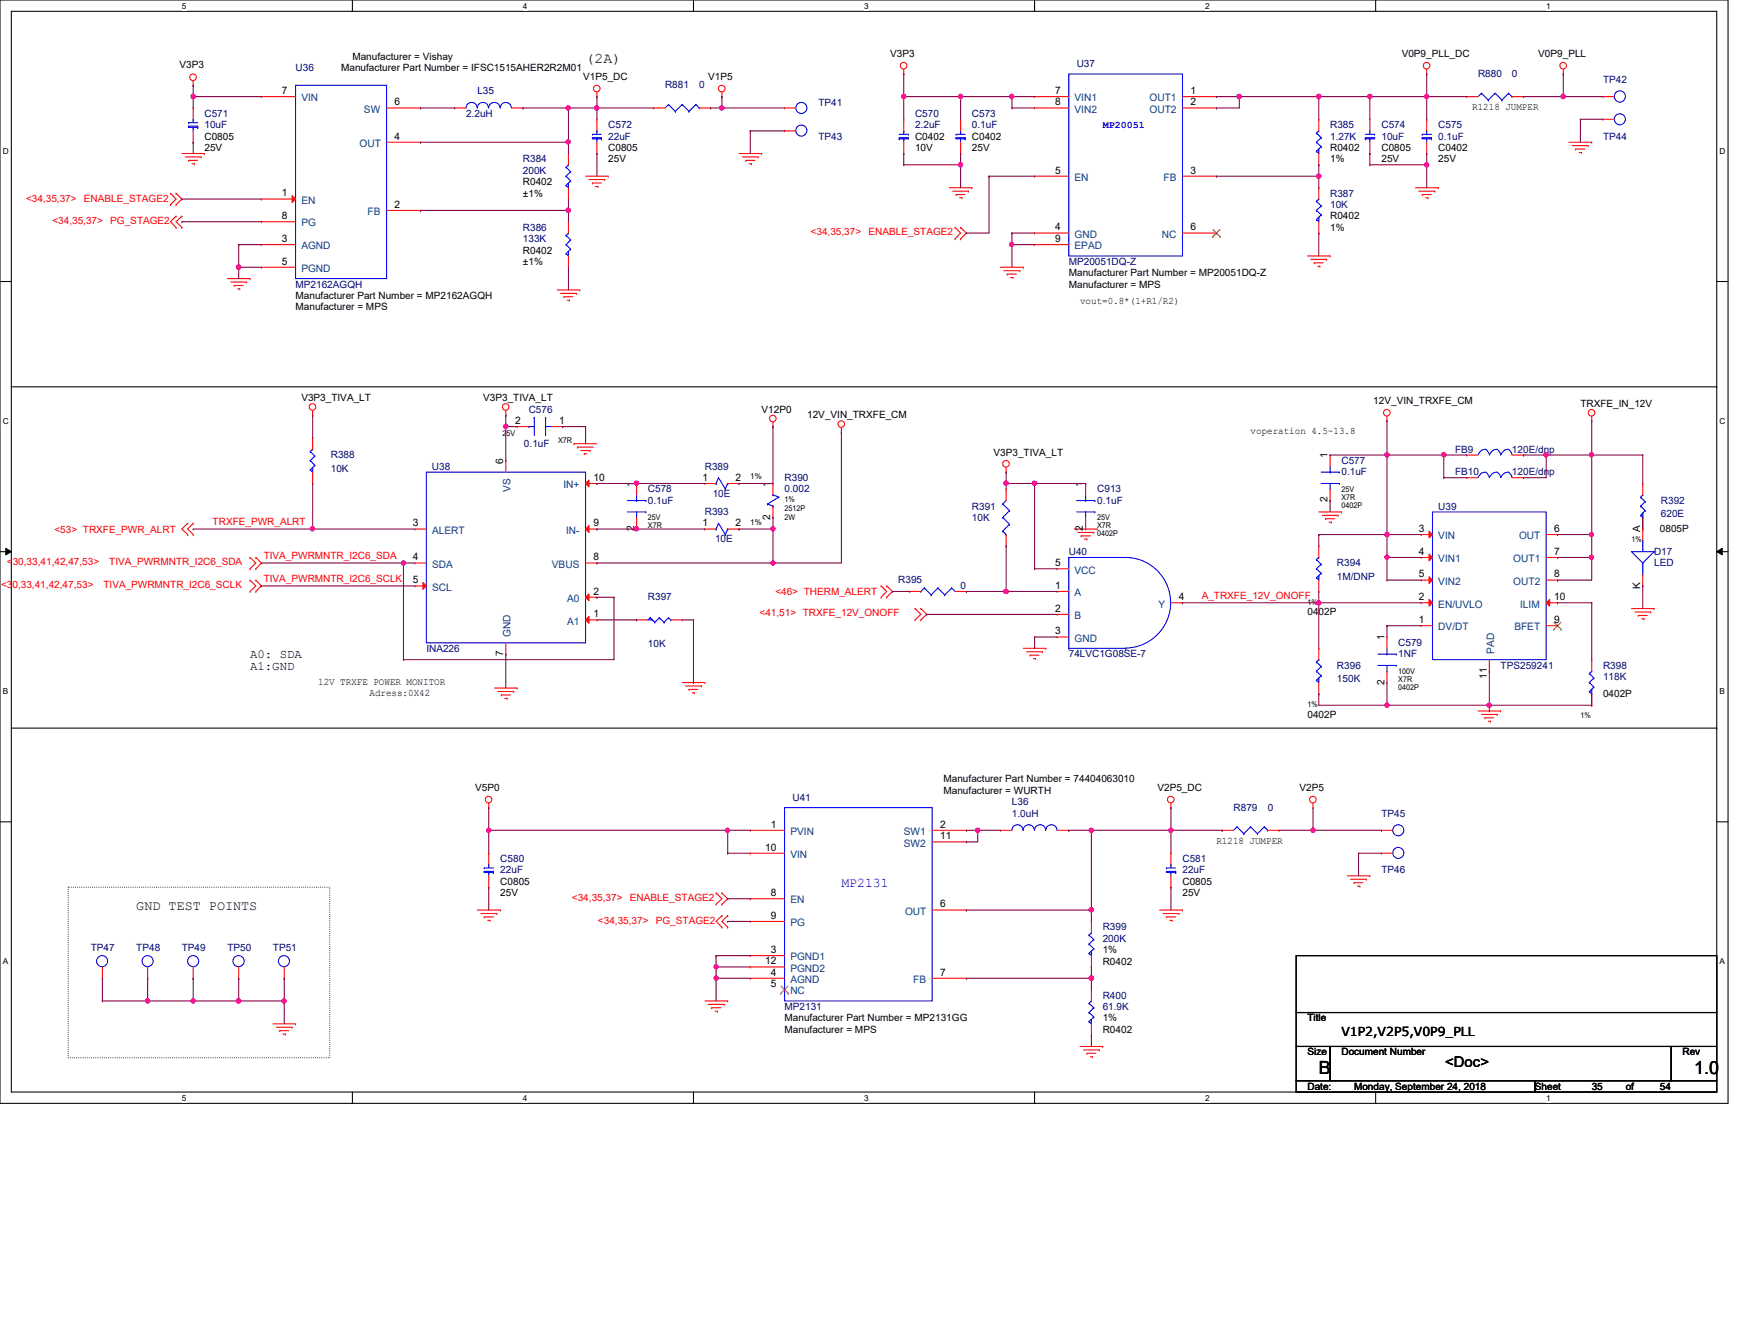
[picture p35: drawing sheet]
<svg xmlns="http://www.w3.org/2000/svg" width="279mm" height="216mm" viewBox="0 0 279 216" stroke-linecap="round" stroke-linejoin="round" font-family="sans-serif">
<defs><g id="words">
<g font-size="2.9">
<text x="212.1" y="172.7">B</text>
<text x="272.5" y="172.7">1.0</text>
</g>
<g font-size="2.4">
<text x="94.2" y="10.1">(2A)</text>
<text x="232.5" y="171.5">&lt;Doc&gt;</text>
</g>
<text font-size="2.2" fill="#00f" x="135.3" y="142.6">MP2131</text>
<text font-size="2.2" x="21.9" y="146.3">GND TEST POINTS</text>
<g font-size="2">
<text x="40.2" y="105.8">A0: SDA</text>
<text x="40.2" y="107.8">A1:GND</text>
<text x="215.8" y="166.6">V1P2,V2P5,V0P9_PLL</text>
</g>
<g font-size="1.7">
<text x="45.3" y="15.1">7</text>
<text x="63.5" y="16.9">6</text>
<text x="169.7" y="15.1">7</text>
<text x="169.7" y="16.9">8</text>
<text x="191.5" y="15.1">1</text>
<text x="191.5" y="16.9">2</text>
<text x="63.5" y="22.4">4</text>
<text x="169.7" y="27.9">5</text>
<text x="191.5" y="27.9">3</text>
<text x="45.3" y="31.6">1</text>
<text x="45.3" y="35.2">8</text>
<text x="63.5" y="33.4">2</text>
<text x="45.3" y="38.9">3</text>
<text x="169.7" y="37">4</text>
<text x="169.7" y="38.9">9</text>
<text x="191.5" y="37">6</text>
<text x="45.3" y="42.5">5</text>
<text x="82.8" y="68.2">2</text>
<text x="90" y="68.2">1</text>
<text x="80.9" y="74.6" transform="rotate(-90 80.9 74.6)">6</text>
<text x="95.5" y="77.3">10</text>
<text x="113" y="77.3">1</text>
<text x="118.3" y="77.3">2</text>
<text x="213.5" y="73.7" transform="rotate(-90 213.5 73.7)">1</text>
<text x="102" y="78.3" transform="rotate(-90 102 78.3)">1</text>
<text x="123.9" y="83.5" transform="rotate(-90 123.9 83.5)">2</text>
<text x="123.9" y="78.3" transform="rotate(-90 123.9 78.3)">1</text>
<text x="174.2" y="78.3" transform="rotate(-90 174.2 78.3)">1</text>
<text x="213.5" y="80.8" transform="rotate(-90 213.5 80.8)">2</text>
<text x="66.4" y="84.6">3</text>
<text x="95.5" y="84.6">9</text>
<text x="102" y="85.3" transform="rotate(-90 102 85.3)">2</text>
<text x="113" y="84.6">1</text>
<text x="118.3" y="84.6">2</text>
<text x="174.2" y="85.3" transform="rotate(-90 174.2 85.3)">2</text>
<text x="228.2" y="85.5">3</text>
<text x="228.2" y="89.2">4</text>
<text x="250" y="85.5">6</text>
<text x="250" y="89.2">7</text>
<text x="263.8" y="85.6" transform="rotate(-90 263.8 85.6)">A</text>
<text x="66.4" y="90.1">4</text>
<text x="66.4" y="93.8">5</text>
<text x="95.5" y="95.6">2</text>
<text x="95.5" y="90.1">8</text>
<text x="169.7" y="94.7">1</text>
<text x="169.7" y="91">5</text>
<text x="228.2" y="92.8">5</text>
<text x="250" y="92.8">8</text>
<text x="263.8" y="94.7" transform="rotate(-90 263.8 94.7)">K</text>
<text x="95.5" y="99.2">1</text>
<text x="169.7" y="98.3">2</text>
<text x="169.7" y="102">3</text>
<text x="189.6" y="96.5">4</text>
<text x="228.2" y="100.2">1</text>
<text x="228.2" y="96.5">2</text>
<text x="250" y="100.2">9</text>
<text x="250" y="96.5">10</text>
<text x="80.9" y="105.5" transform="rotate(-90 80.9 105.5)">7</text>
<text x="222.7" y="103" transform="rotate(-90 222.7 103)">1</text>
<text x="222.7" y="110.1" transform="rotate(-90 222.7 110.1)">2</text>
<text x="239.1" y="109.1" transform="rotate(-90 239.1 109.1)">11</text>
<text x="123.1" y="136.7">10</text>
<text x="124" y="133.1">1</text>
<text x="151.2" y="133.1">2</text>
<text x="151.2" y="134.9">11</text>
<text x="124" y="144.1">8</text>
<text x="124" y="147.7">9</text>
<text x="151.2" y="145.9">6</text>
<text x="123.1" y="155">12</text>
<text x="124" y="153.2">3</text>
<text x="124" y="156.8">4</text>
<text x="124" y="158.7">5</text>
<text x="151.2" y="156.8">7</text>
</g>
<g font-size="1.7" fill="#004080">
<text x="48.5" y="16.3">VIN</text>
<text x="172.8" y="16.3">VIN1</text>
<text x="184.9" y="16.3">OUT1</text>
<text x="57.8" y="23.6">OUT</text>
<text x="58.5" y="18.1">SW</text>
<text x="172.8" y="18.1">VIN2</text>
<text x="184.9" y="18.1">OUT2</text>
<text x="172.8" y="29.1">EN</text>
<text x="187.2" y="29.1">FB</text>
<text x="48.5" y="32.8">EN</text>
<text x="59.1" y="34.6">FB</text>
<text x="48.5" y="36.4">PG</text>
<text x="48.5" y="40.1">AGND</text>
<text x="172.8" y="38.2">GND</text>
<text x="172.8" y="40.1">EPAD</text>
<text x="186.9" y="38.2">NC</text>
<text x="48.5" y="43.7">PGND</text>
<text x="82.1" y="79" transform="rotate(-90 82.1 79)">VS</text>
<text x="90.6" y="78.5">IN+</text>
<text x="69.5" y="85.8">ALERT</text>
<text x="91.1" y="85.8">IN-</text>
<text x="231.4" y="86.7">VIN</text>
<text x="244.3" y="86.7">OUT</text>
<text x="69.5" y="91.3">SDA</text>
<text x="69.5" y="95">SCL</text>
<text x="88.8" y="91.3">VBUS</text>
<text x="172.8" y="95.8">A</text>
<text x="172.8" y="92.2">VCC</text>
<text x="231.4" y="90.4">VIN1</text>
<text x="231.4" y="94">VIN2</text>
<text x="243.4" y="90.4">OUT1</text>
<text x="243.4" y="94">OUT2</text>
<text x="91.2" y="100.4">A1</text>
<text x="91.2" y="96.8">A0</text>
<text x="172.8" y="99.5">B</text>
<text x="186.4" y="97.7">Y</text>
<text x="231.4" y="101.3">DV/DT</text>
<text x="231.4" y="97.7">EN/UVLO</text>
<text x="243.6" y="101.3">BFET</text>
<text x="244.5" y="97.7">ILIM</text>
<text x="82.1" y="102.4" transform="rotate(-90 82.1 102.4)">GND</text>
<text x="172.8" y="103.2">GND</text>
<text x="240.3" y="105.1" transform="rotate(-90 240.3 105.1)">PAD</text>
<text x="127.1" y="134.2">PVIN</text>
<text x="127.1" y="137.9">VIN</text>
<text x="145.4" y="134.2">SW1</text>
<text x="145.4" y="136.1">SW2</text>
<text x="127.1" y="145.2">EN</text>
<text x="127.1" y="148.9">PG</text>
<text x="145.6" y="147.1">OUT</text>
<text x="127.1" y="154.4">PGND1</text>
<text x="127.1" y="158">AGND</text>
<text x="127.1" y="159.9">NC</text>
<text x="127.1" y="156.2">PGND2</text>
<text x="146.9" y="158">FB</text>
</g>
<g font-size="1.6">
<text x="28.9" y="10.9">V3P3</text>
<text x="54.9" y="11.5">Manufacturer Part Number = IFSC1515AHER2R2M01</text>
<text x="56.7" y="9.7">Manufacturer = Vishay</text>
<text x="143.2" y="9.1">V3P3</text>
<text x="225.5" y="9.1">V0P9_PLL_DC</text>
<text x="247.4" y="9.1">V0P9_PLL</text>
<text x="93.8" y="12.8">V1P5_DC</text>
<text x="113.9" y="12.8">V1P5</text>
<text x="236.8" y="17.7">R1218 JUMPER</text>
<text x="32.9" y="22.5">C0805</text>
<text x="147.2" y="22.5">C0402</text>
<text x="156.3" y="22.5">C0402</text>
<text x="32.9" y="24.3">25V</text>
<text x="84.1" y="29.8">R0402</text>
<text x="97.8" y="24.3">C0805</text>
<text x="97.8" y="26.1">25V</text>
<text x="147.2" y="24.3">10V</text>
<text x="156.3" y="24.3">25V</text>
<text x="214" y="26.1">1%</text>
<text x="214" y="24.3">R0402</text>
<text x="222.2" y="26.1">25V</text>
<text x="222.2" y="24.3">C0805</text>
<text x="231.4" y="24.3">C0402</text>
<text x="231.4" y="26.1">25V</text>
<text x="84.1" y="31.6">±1%</text>
<text x="214" y="35.3">R0402</text>
<text x="84.1" y="40.8">R0402</text>
<text x="214" y="37.1">1%</text>
<text x="84.1" y="42.6">±1%</text>
<text x="171.9" y="46.2">Manufacturer = MPS</text>
<text x="171.9" y="44.4">Manufacturer Part Number = MP20051DQ-Z</text>
<text x="47.5" y="49.9">Manufacturer = MPS</text>
<text x="47.5" y="48">Manufacturer Part Number = MP2162AGQH</text>
<text x="173.7" y="48.8">vout=0.8*(1+R1/R2)</text>
<text x="48.5" y="64.5">V3P3_TIVA_LT</text>
<text x="77.7" y="64.5">V3P3_TIVA_LT</text>
<text x="220.9" y="64.9">12V_VIN_TRXFE_CM</text>
<text x="254.2" y="65.4">TRXFE_IN_12V</text>
<text x="122.5" y="66.3">V12P0</text>
<text x="129.8" y="67.3">12V_VIN_TRXFE_CM</text>
<text x="201.2" y="69.8">voperation 4.5~13.8</text>
<text x="159.8" y="73.3">V3P3_TIVA_LT</text>
<text x="267" y="85.6">0805P</text>
<text x="210.3" y="98.9">0402P</text>
<text x="51.2" y="110.1">12V TRXFE POWER MONITOR</text>
<text x="59.4" y="111.9">Adress:0X42</text>
<text x="257.9" y="112.1">0402P</text>
<text x="210.3" y="115.4">0402P</text>
<text x="151.8" y="125.8">Manufacturer Part Number = 74404063010</text>
<text x="76.5" y="127.1">V5P0</text>
<text x="151.8" y="127.6">Manufacturer = WURTH</text>
<text x="186.2" y="127.1">V2P5_DC</text>
<text x="209" y="127.1">V2P5</text>
<text x="195.7" y="135.7">R1218 JUMPER</text>
<text x="80.5" y="142.2">C0805</text>
<text x="190.2" y="142.2">C0805</text>
<text x="80.5" y="144.1">25V</text>
<text x="190.2" y="144.1">25V</text>
<text x="177.4" y="153.2">1%</text>
<text x="177.4" y="155.1">R0402</text>
<text x="126.2" y="166">Manufacturer = MPS</text>
<text x="126.2" y="164.2">Manufacturer Part Number = MP2131GG</text>
<text x="177.4" y="164.2">1%</text>
<text x="177.4" y="166">R0402</text>
<text x="210.3" y="164.2">Title</text>
<text x="210.3" y="169.7">Size</text>
<text x="215.8" y="169.7">Document Number</text>
<text x="270.6" y="169.7">Rev</text>
<text x="210.3" y="175.2">Date:</text>
<text x="217.8" y="175.2">Monday, September 24, 2018</text>
<text x="246.9" y="175.2">Sheet</text>
<text x="256" y="175.2">35</text>
<text x="261.5" y="175.2">of</text>
<text x="267" y="175.2">54</text>
</g>
<g font-size="1.6" fill="#000080">
<text x="47.5" y="11.5">U36</text>
<text x="173.2" y="10.8">U37</text>
<text x="76.8" y="15.2">L35</text>
<text x="107" y="14.2">R881</text>
<text x="112.5" y="14.2">0</text>
<text x="131.7" y="17">TP41</text>
<text x="237.7" y="12.4">R880</text>
<text x="243.2" y="12.4">0</text>
<text x="257.9" y="13.3">TP42</text>
<text x="32.9" y="18.8">C571</text>
<text x="32.9" y="20.6">10uF</text>
<text x="75" y="18.8">2.2uH</text>
<text x="97.8" y="20.6">C572</text>
<text x="97.8" y="22.5">22uF</text>
<text x="131.7" y="22.5">TP43</text>
<text x="147.2" y="18.8">C570</text>
<text x="147.2" y="20.6">2.2uF</text>
<text x="156.3" y="18.8">C573</text>
<text x="156.3" y="20.6">0.1uF</text>
<text x="214" y="20.6">R385</text>
<text x="214" y="22.5">1.27K</text>
<text x="222.2" y="20.6">C574</text>
<text x="222.2" y="22.5">10uF</text>
<text x="231.4" y="20.6">C575</text>
<text x="231.4" y="22.5">0.1uF</text>
<text x="257.9" y="22.5">TP44</text>
<text x="84.1" y="26.1">R384</text>
<text x="84.1" y="27.9">200K</text>
<text x="214" y="31.6">R387</text>
<text x="214" y="33.4">10K</text>
<text x="84.1" y="37.1">R386</text>
<text x="84.1" y="38.9">133K</text>
<text x="47.5" y="46.2">MP2162AGQH</text>
<text x="171.9" y="42.6">MP20051DQ-Z</text>
<text x="84.3" y="71.8">0.1uF</text>
<text x="85" y="66.3">C576</text>
<text x="53.2" y="73.7">R388</text>
<text x="53.2" y="75.9">10K</text>
<text x="69.5" y="75.5">U38</text>
<text x="113.4" y="75.5">R389</text>
<text x="126.2" y="77.3">R390</text>
<text x="215.8" y="76.4">0.1uF</text>
<text x="215.8" y="74.6">C577</text>
<text x="234.1" y="76.4">FB10</text>
<text x="234.1" y="72.8">FB9</text>
<text x="243.2" y="76.4">120E/dnp</text>
<text x="243.2" y="72.8">120E/dnp</text>
<text x="104.2" y="81">0.1uF</text>
<text x="104.2" y="79.2">C578</text>
<text x="113.4" y="82.8">R393</text>
<text x="114.6" y="79.9">10E</text>
<text x="126.2" y="79.2">0.002</text>
<text x="156.3" y="81.9">R391</text>
<text x="156.3" y="83.7">10K</text>
<text x="176.5" y="81">0.1uF</text>
<text x="176.5" y="79.2">C913</text>
<text x="231.4" y="81.9">U39</text>
<text x="267.2" y="81">R392</text>
<text x="267.2" y="83.2">620E</text>
<text x="115" y="87.2">10E</text>
<text x="171.9" y="89.2">U40</text>
<text x="266.1" y="89.2">D17</text>
<text x="144.5" y="93.8">R395</text>
<text x="154.5" y="94.7">0</text>
<text x="215.1" y="91.1">R394</text>
<text x="215.1" y="93.2">1M/DNP</text>
<text x="266.1" y="91.1">LED</text>
<text x="104.2" y="96.5">R397</text>
<text x="68.6" y="104.8">INA226</text>
<text x="104.2" y="104">10K</text>
<text x="171.9" y="105.7">74LVC1G08SE-7</text>
<text x="215.1" y="107.5">R396</text>
<text x="224.9" y="105.7">1NF</text>
<text x="224.9" y="103.8">C579</text>
<text x="241.4" y="107.5">TPS259241</text>
<text x="257.9" y="107.5">R398</text>
<text x="215.1" y="109.7">150K</text>
<text x="257.9" y="109.3">118K</text>
<text x="127.5" y="128.7">U41</text>
<text x="162.8" y="129.5">L36</text>
<text x="162.8" y="131.3">1.0uH</text>
<text x="198.4" y="130.3">R879</text>
<text x="203.9" y="130.3">0</text>
<text x="222.2" y="131.3">TP45</text>
<text x="80.5" y="138.6">C580</text>
<text x="80.5" y="140.4">22uF</text>
<text x="190.2" y="138.6">C581</text>
<text x="190.2" y="140.4">22uF</text>
<text x="222.2" y="140.4">TP46</text>
<text x="177.4" y="149.6">R399</text>
<text x="14.6" y="152.9">TP47</text>
<text x="21.9" y="152.9">TP48</text>
<text x="29.3" y="152.9">TP49</text>
<text x="36.6" y="152.9">TP50</text>
<text x="43.9" y="152.9">TP51</text>
<text x="177.4" y="151.4">200K</text>
<text x="177.4" y="160.5">R400</text>
<text x="126.2" y="162.3">MP2131</text>
<text x="177.4" y="162.3">61.9K</text>
</g>
<text font-size="1.6" fill="#00f" x="177.4" y="20.5">MP20051</text>
<g font-size="1.6" fill="#f00">
<text x="4.2" y="32.5">&lt;34,35,37&gt;</text>
<text x="8.4" y="36">&lt;34,35,37&gt;</text>
<text x="13.5" y="32.5">ENABLE_STAGE2</text>
<text x="17.7" y="36">PG_STAGE2</text>
<text x="130.4" y="37.8">&lt;34,35,37&gt;</text>
<text x="139.7" y="37.8">ENABLE_STAGE2</text>
<text x="8.8" y="85.7">&lt;53&gt; TRXFE_PWR_ALRT</text>
<text x="34.2" y="84.5">TRXFE_PWR_ALRT</text>
<text x="42.4" y="89.9">TIVA_PWRMNTR_I2C6_SDA</text>
<text x=".2" y="94.5">&lt;30,33,41,42,47,53&gt;</text>
<text x="1.1" y="90.8">&lt;30,33,41,42,47,53&gt;</text>
<text x="16.6" y="94.5">TIVA_PWRMNTR_I2C6_SCLK</text>
<text x="17.6" y="90.8">TIVA_PWRMNTR_I2C6_SDA</text>
<text x="42.4" y="93.6">TIVA_PWRMNTR_I2C6_SCLK</text>
<text x="124.7" y="95.6">&lt;46&gt; THERM_ALERT</text>
<text x="122.2" y="99.1">&lt;41,51&gt; TRXFE_12V_ONOFF</text>
<text x="193.3" y="96.3">A_TRXFE_12V_ONOFF</text>
<text x="92" y="144.8">&lt;34,35,37&gt;</text>
<text x="96.2" y="148.5">&lt;34,35,37&gt;</text>
<text x="101.3" y="144.8">ENABLE_STAGE2</text>
<text x="105.5" y="148.5">PG_STAGE2</text>
</g>
<g font-size="1.3">
<text x="29.3" y="1.4">5</text>
<text x="84.1" y="1.4">4</text>
<text x="139" y="1.4">3</text>
<text x="193.8" y="1.4">2</text>
<text x="248.7" y="1.4">1</text>
<text x=".5" y="24.7">D</text>
<text x="276.6" y="24.7">D</text>
<text x=".5" y="68.2">C</text>
<text x="80.8" y="70.1">25V</text>
<text x="89.8" y="71.2">X7R</text>
<text x="276.6" y="68.2">C</text>
<text x="120.7" y="77">1%</text>
<text x="104.2" y="83.7">25V</text>
<text x="126.2" y="80.7">1%</text>
<text x="126.2" y="82.2">2512P</text>
<text x="126.2" y="83.7">2W</text>
<text x="176.5" y="83.7">25V</text>
<text x="215.8" y="81.7">0402P</text>
<text x="215.8" y="80.3">X7R</text>
<text x="215.8" y="79.1">25V</text>
<text x="104.2" y="84.9">X7R</text>
<text x="120.7" y="84.3">1%</text>
<text x="176.5" y="86.2">0402P</text>
<text x="176.5" y="84.9">X7R</text>
<text x="262.4" y="87.1">1%</text>
<text x="210.3" y="97.2">1%</text>
<text x=".5" y="111.6">B</text>
<text x="210.3" y="113.7">1%</text>
<text x="224.9" y="110.9">0402P</text>
<text x="224.9" y="109.6">X7R</text>
<text x="224.9" y="108.3">100V</text>
<text x="276.6" y="111.6">B</text>
<text x="254.2" y="115.5">1%</text>
<text x=".5" y="155">A</text>
<text x="276.6" y="155">A</text>
<text x="29.3" y="177">5</text>
<text x="84.1" y="177">4</text>
<text x="139" y="177">3</text>
<text x="193.8" y="177">2</text>
<text x="248.7" y="177">1</text>
</g>
</g></defs>
<path d="M0 0h278v177.4h-278zM1.8 1.8h274.3v173.8h-274.3z" fill="none" stroke="#000" stroke-width=".17"/>
<g fill="#fff">
<path d="M29.3 .2h.7v1.5h-.7z"/>
<path d="M29.3 175.8h.7v1.4h-.7z"/>
</g>
<path d="M56.7 0v1.8M56.7 175.6v1.8" fill="none" stroke="#000" stroke-width=".17"/>
<g fill="#fff">
<path d="M84.1 .2h.7v1.5h-.7z"/>
<path d="M84.1 175.8h.7v1.4h-.7z"/>
</g>
<path d="M111.5 0v1.8M111.5 175.6v1.8" fill="none" stroke="#000" stroke-width=".17"/>
<g fill="#fff">
<path d="M139 .2h.7v1.5h-.7z"/>
<path d="M139 175.8h.7v1.4h-.7z"/>
</g>
<path d="M166.4 0v1.8M166.4 175.6v1.8" fill="none" stroke="#000" stroke-width=".17"/>
<g fill="#fff">
<path d="M193.8 .2h.8v1.5h-.8z"/>
<path d="M193.8 175.8h.8v1.4h-.8z"/>
</g>
<path d="M221.3 0v1.8M221.3 175.6v1.8" fill="none" stroke="#000" stroke-width=".17"/>
<g fill="#fff">
<path d="M248.7 .2h.7v1.5h-.7z"/>
<path d="M248.7 175.8h.7v1.4h-.7z"/>
<path d="M.5 23.5h.9v1.5h-.9z"/>
<path d="M276.6 23.5h.9v1.5h-.9z"/>
<path d="M.5 67h.9v1.5h-.9z"/>
<path d="M276.6 67h.9v1.5h-.9z"/>
</g>
<path d="M0 45.3h1.8M276.1 45.3h1.9" fill="none" stroke="#000" stroke-width=".17"/>
<g fill="#fff">
<path d="M.5 110.4h.8v1.5h-.8z"/>
<path d="M276.6 110.4h.9v1.5h-.9z"/>
</g>
<path d="M0 88.7h1.8M276.1 88.7h1.9" fill="none" stroke="#000" stroke-width=".17"/>
<path d="M.9 88.1l.9 .6-.9 .5zM276.1 88.7l.9-.6v1.1z" fill="#000"/>
<path d="M.9 88.1l.9 .6-.9 .5zM276.1 88.7l.9-.6v1.1z" fill="none" stroke="#000" stroke-width=".16"/>
<g fill="#fff">
<path d="M.5 153.8h.8v1.5h-.8z"/>
<path d="M276.6 153.8h.9v1.5h-.9z"/>
</g>
<g fill="none" stroke="#000" stroke-width=".17">
<path d="M1.8 62.2h274.3M276.1 62.2h.1M1.8 117.1h274.3M276.1 117.1h.1M0 132.1h1.8M276.1 132.1h1.9M208.5 153.6h67.6v9.2h-67.6zM208.5 162.8h67.6v5.4h-67.6zM208.5 168.2h5.5v5.5h-5.5zM208.5 173.7h38.4v1.9h-38.4zM214 168.2h54.8v5.5h-54.8zM246.9 173.7h29.2v1.9h-29.2z"/>
<path d="M268.8 168.2h7.3v5.5h-7.3z"/>
</g>
<path d="M11 142.6h42v27.5h-42z" fill="none" stroke="#000" stroke-width=".17" stroke-dasharray="0 .3"/>
<g fill="none" stroke="#f00" stroke-width=".17">
<path d="M31.1 13.7h.1M31.1 13v.7M42 15.5h.1M42 15.5h5.5M96 15.5h.1M96 14.8v.7M116.1 15.5h.1M116.1 14.8v.7M145.4 11.9h.1M145.4 11.1v.8M229.5 11.9h.1M229.5 11.1v.8"/>
<path d="M235.9 15.5h.1M235.9 15.5h1.8M243.2 15.5h1.9M245.1 15.5h.1M251.5 11.9h.1M251.5 11.1v.8M27.4 31.1h.1M27.4 32.9h.1M27.4 31.1l.9 .9-.9 .9M28.3 32.9h.1M28.3 31.1h.1M28.3 34.8h.1"/>
<path d="M28.3 36.6h.1M28.3 31.1l1 .9-1 .9M28.3 34.8l-.9 .8 .9 1M29.3 34.8h.1M29.3 36.6h.1M29.3 24.7h3.6M29.3 34.8l-1 .8 1 1M29.8 25.2h2.5M30.4 25.8h.1M30.4 25.8h1.4M30.9 26.3h.4M31.3 26.3h.1"/>
<path d="M32.3 25.2h.1M32.9 24.7h.1M91.4 32h.1M91.4 24.7h.1M91.4 24.7v1.8M91.4 30.2v1.8M94.2 28.3h3.6M94.7 28.9h2.6M95.3 29.4h.1M95.3 29.4h1.4M95.8 30h.4M96.2 30h.1"/>
<path d="M97.3 28.9h.1M97.8 28.3h.1M118.9 24.7h3.6M119.4 25.2h2.6M120 25.8h.1M120 25.8h1.4M120.5 26.3h.4M120.9 26.3h.1M122 25.2h.1M122.5 24.7h.1M152.7 30.2h3.6M153.2 30.7h2.6"/>
<path d="M153.6 36.6h.1M153.6 38.4h.1M153.6 36.6l.9 .9-.9 .9M153.8 31.3h.1M153.8 31.3h1.4M154.3 31.8h.4M154.5 38.4h.1M154.5 36.6h.1M154.5 36.6l.9 .9-.9 .9M154.7 31.8h.1M155.8 30.7h.1M156.3 30.2h.1"/>
<path d="M212.1 37.5h.1M212.1 30.2h.1M212.1 30.2v1.8M212.1 35.6v1.9M227.7 30.2h3.7M228.2 30.7h2.6M228.8 31.3h.1M228.8 31.3h1.5M229.3 31.8h.4M229.7 31.8h.1M230.8 30.7h.1M231.4 30.2h.1"/>
<path d="M252.3 22.9h3.7M252.9 23.4h2.6M253.4 24h.1M253.4 24h1.5M254 24.5h.4M254.4 24.5h.1M255.5 23.4h.1M256 22.9h.1M36.6 44.8h3.6M37.1 45.3h2.6M37.7 45.9h.1M37.7 45.9h1.4"/>
<path d="M38.2 46.4h.4M38.6 46.4h.1M39.7 45.3h.1M40.2 44.8h.1M89.6 46.6h3.7M90.2 47.2h2.5M90.7 47.7h.1M90.7 47.7h1.5M91.2 48.3h.4M91.6 48.3h.1M92.7 47.2h.1M93.3 46.6h.1"/>
<path d="M160.9 43h3.7M161.5 43.5h2.5M162 44.1h.1M162 44.1h1.5M162.6 44.6h.3M162.9 44.6h.1M164 43.5h.1M164.6 43h.1M210.3 41.1h3.7M210.9 41.7h2.5M211.4 42.2h.1M211.4 42.2h1.5"/>
<path d="M212 42.8h.3M212.3 42.8h.1M213.4 41.7h.1M214 41.1h.1M50.3 66.8h.1M50.3 66v.8M81.4 66.8h.1M81.4 66v.8M92.3 71.3h.1M92.3 71.3h3.7M92.9 71.9h.1M92.9 71.9h2.6"/>
<path d="M93.4 72.4h1.5M94 72.9h.1M94 72.9h.4M94.9 72.4h.1M124.3 68.6h.1M124.3 67.9v.7M135.3 69.5h.1M135.3 68.7v.8M161.8 75.9h.1M161.8 75.1v.8M223.1 67.6h.1M223.1 66.9v.7"/>
<path d="M256 67.6h.1M256 66.9v.7M264.2 77.7h.1M264.2 77.7v1.8M30.2 84.1h.1M30.2 85.9h.1M30.2 84.1l-.9 .9 .9 .9M31.1 84.1h.1M31.1 85.9h.1M31.1 84.1l-.9 .9 .9 .9M40.2 93.3h.1M40.2 95.1h.1"/>
<path d="M40.2 89.6h.1M40.2 91.4h.1M40.2 93.3l.9 .9-.9 .9M40.2 89.6l.9 .9-.9 .9M41.1 95.1h.1M41.1 93.3h.1M41.1 91.4h.1M41.1 89.6h.1M41.1 93.3l.9 .9-.9 .9M41.1 89.6l.9 .9-.9 .9M102.4 99.7h.1M102.4 99.7h1.8"/>
<path d="M107.9 99.7h1.8M109.7 99.7h.1M141.7 96h.1M141.7 94.2h.1M141.7 94.2l.9 .9-.9 .9M142.6 94.2h.1M142.6 96h.1M142.6 94.2l1 .9-1 .9M147.2 97.8h.1M147.2 99.7h.1M147.2 97.8l.9 1-.9 .9M148.1 99.7h.1"/>
<path d="M148.1 97.8h.1M148.1 97.8l1 1-1 .9M172.8 85h3.7M173.4 85.6h2.5M173.9 86.1h.1M173.9 86.1h1.5M174.5 86.7h.3M174.8 86.7h.1M175.9 85.6h.1M176.5 85h.1M212.1 82.3h3.7M212.7 82.8h2.5"/>
<path d="M213.2 83.4h.1M213.2 83.4h1.5M213.8 83.9h.4M214.2 83.9h.1M215.2 82.8h.1M215.8 82.3h.1M262.4 97.8h3.7M263 98.4h2.5M263.5 98.9h.1M263.5 98.9h1.5M264.1 99.5h.4M264.2 85h.1"/>
<path d="M264.2 83.2v1.8M264.5 99.5h.1M265.5 98.4h.1M266.1 97.8h.1M79.5 110.6h3.7M80.1 111.2h2.5M80.6 111.7h.1M80.6 111.7h1.5M81.2 112.3h.4M81.6 112.3h.1M82.6 111.2h.1M83.2 110.6h.1"/>
<path d="M109.7 109.7h3.7M110.3 110.3h2.5M110.8 110.8h.1M110.8 110.8h1.5M111.4 111.4h.3M111.7 111.4h.1M112.8 110.3h.1M113.4 109.7h.1M164.6 104.2h3.6M165.1 104.8h2.6M165.7 105.3h.1M165.7 105.3h1.4"/>
<path d="M166.2 105.9h.4M166.6 105.9h.1M167.7 104.8h.1M168.2 104.2h.1M212.1 111.5h.1M212.1 104.2h.1M212.1 104.2v1.8M212.1 109.7v1.8M237.7 114.3h3.7M238.3 114.9h2.5M238.8 115.4h.1M238.8 115.4h1.5"/>
<path d="M239.4 116h.3M239.7 116h.1M240.8 114.9h.1M241.4 114.3h.1M78.6 129.8h.1M78.6 129.1v.7M188.3 129.8h.1M188.3 129.1v.7M211.2 129.8h.1M211.2 129.1v.7M76.8 146.3h3.7M77.3 146.9h2.6"/>
<path d="M77.9 147.4h.1M77.9 147.4h1.5M78.4 148h.4M78.8 148h.1M79.9 146.9h.1M80.5 146.3h.1M115.2 143.6h.1M115.2 145.4h.1M115.2 143.6l.9 .9-.9 .9M116.1 145.4h.1M116.1 143.6h.1M116.1 147.2h.1"/>
<path d="M116.1 149.1h.1M116.1 143.6l1 .9-1 .9M116.1 147.2l-.9 .9 .9 1M117.1 147.2h.1M117.1 149.1h.1M117.1 147.2l-1 .9 1 1M175.6 159.1h.1M175.6 159.1v1.8M186.5 146.3h3.7M187.1 146.9h2.6M187.6 147.4h.1M187.6 147.4h1.5"/>
<path d="M188.2 148h.4M188.6 148h.1M189.7 146.9h.1M190.2 146.3h.1M216.7 140.8h3.6M217.3 141.4h2.5M217.8 141.9h.1M217.8 141.9h1.4M218.4 142.5h.3M218.7 142.5h.1M219.8 141.4h.1M220.3 140.8h.1"/>
<path d="M43.9 164.6h3.6M44.4 165.1h2.6M45 165.7h.1M45 165.7h1.4M45.5 166.2h.4M45.9 166.2h.1M47 165.1h.1M47.5 164.6h.1M113.4 160.9h3.7M113.9 161.5h2.6M114.5 162h.1M114.5 162h1.5"/>
<path d="M115 162.6h.4M115.4 162.6h.1M116.5 161.5h.1M117.1 160.9h.1M173.7 168.2h3.7M174.3 168.8h2.5M174.8 169.3h.1M174.8 169.3h1.5M175.4 169.9h.3M175.6 166.4h.1M175.6 164.6v1.8M175.7 169.9h.1"/>
<path d="M176.8 168.8h.1M177.4 168.2h.1"/>
<circle cx="31" cy="12.4" r=".54"/>
<circle cx="96" cy="14.2" r=".54"/>
<circle cx="116.1" cy="14.2" r=".54"/>
<circle cx="145.3" cy="10.6" r=".54"/>
<circle cx="229.5" cy="10.6" r=".54"/>
<circle cx="251.4" cy="10.6" r=".54"/>
<circle cx="50.3" cy="65.4" r=".54"/>
<circle cx="81.3" cy="65.4" r=".54"/>
<circle cx="124.3" cy="67.3" r=".54"/>
<circle cx="135.3" cy="68.2" r=".54"/>
<circle cx="161.8" cy="74.6" r=".54"/>
<circle cx="223.1" cy="66.4" r=".54"/>
<circle cx="256" cy="66.4" r=".54"/>
<circle cx="78.6" cy="128.5" r=".54"/>
<circle cx="188.3" cy="128.5" r=".54"/>
<circle cx="211.2" cy="128.5" r=".54"/>
</g>
<g fill="none" stroke="#00f" stroke-width=".17">
<path d="M47.5 13.7h14.7v31.1h-14.7zM238.3 15h.1M238.3 15l-.6 .5M238.3 15l1.1 1.1M239.4 16.1h.1M240.5 15h.1M240.5 15l-1.1 1.1M240.5 15l1.1 1.1M241.6 16.1h.1M242.7 15h.1M242.7 15l-1.1 1.1M242.7 15l.5 .5"/>
<path d="M243.2 15.5h.1M91.1 29.8h.1M91.1 28.3h.1M91.1 26.9h.1M91.1 28.3l.7 .8M91.1 26.9l.7 .7M91.4 26.5h.1M91.4 29.4h.1M91.4 29.4v.8l-.3-.4M91.4 26.5l-.3 .4M91.8 29.1h.1M91.8 27.6h.1"/>
<path d="M91.8 29.1l-.7 .7M91.8 27.6l-.7 .7M211.8 35.3h.1M211.8 33.8h.1M211.8 32.3h.1M211.8 33.8l.7 .7M211.8 32.3l.7 .8M212.1 32h.1M212.1 34.9h.1M212.1 34.9v.7l-.3-.3M212.1 32l-.3 .3M212.5 34.5h.1"/>
<path d="M212.5 33.1h.1M212.5 34.5l-.7 .8M212.5 33.1l-.7 .7M263.9 79.9h.1M263.9 79.9l.7 .7M264.2 79.5h.1M264.2 79.5l-.3 .4M104.6 99.3h.1M104.6 99.3l-.4 .4h.7M104.6 99.3l.7 .7M104.9 99.7h.1M106 99.3h.1"/>
<path d="M106 99.3l-.7 .7M106 99.3l.8 .7M107.5 99.3h.1M107.5 99.3l-.7 .7M107.5 99.3l.4 .4M107.9 99.7h.1M263.9 82.8h.1M263.9 81.4h.1M263.9 81.4l.7 .7M264.2 82.5h.1M264.2 82.5v.7l-.3-.4M264.6 82.1h.1"/>
<path d="M264.6 80.6h.1M264.6 82.1l-.7 .7M264.6 80.6l-.7 .8M105.3 100h.1M106.8 100h.1M211.8 109.3h.1M211.8 107.9h.1M211.8 106.4h.1M211.8 107.9l.7 .7M211.8 106.4l.7 .7M212.1 106h.1M212.1 109h.1"/>
<path d="M212.1 109v.7l-.3-.4M212.1 106l-.3 .4M212.5 108.6h.1M212.5 107.1h.1M212.5 108.6l-.7 .7M212.5 107.1l-.7 .8M175.2 164.2h.1M175.2 162.8h.1M175.2 161.3h.1M175.2 162.8l.7 .7M175.2 161.3l.7 .7M175.6 160.9h.1"/>
<path d="M175.6 163.9h.1M175.6 163.9v.7l-.4-.4M175.6 160.9l-.4 .4M175.9 163.5h.1M175.9 162h.1M175.9 163.5l-.7 .7M175.9 162l-.7 .8"/>
</g>
<path d="M47 31.5l.5 .5-.5 .6z" fill="#f00"/>
<g fill="none" stroke="#f00" stroke-width=".17">
<path d="M31.1 17.4h.1M31.1 17.4v1.8M62.2 17.4h5.4M67.6 17.4h.1M96 19.2h.1M96 19.2v1.8M145.4 19.2h.1M145.4 19.2v1.8M154.5 19.2h.1M154.5 19.2v1.8M166.4 15.5h.1M166.4 17.4h.1"/>
<path d="M166.4 17.4h5.5M166.4 15.5h5.5M190.2 17.4h5.5M190.2 15.5h5.5M195.7 15.5h.1M195.7 17.4h.1M212.1 19.2h.1M212.1 19.2v1.8M229.5 19.2h.1M229.5 19.2v1.8M257.9 19.2h.1M257.9 15.5h.1"/>
<path d="M257.9 19.2h1.8M257.9 15.5h1.8M31.1 22.9h.1M31.1 21v1.9M42 32h.1M42 35.6h.1M42 39.3h.1M42 32h5.5M42 35.6h5.5M42 39.3h5.5M47 31.5l.5 .5-.5 .6zM62.2 22.9h5.4"/>
<path d="M62.2 33.8h5.4M67.6 22.9h.1M67.6 33.8h.1M96 24.7h.1M96 22.9v1.8M126.2 21h.1M126.2 21h1.8M145.4 24.7h.1M145.4 22.9v1.8M154.5 24.7h.1M154.5 22.9v1.8M166.4 37.5h.1"/>
<path d="M166.4 28.3h.1M166.4 39.3h.1M166.4 39.3h5.5M166.4 28.3h5.5M166.4 37.5h5.5M190.2 28.3h5.5M190.2 37.5h5.5M195.7 28.3h.1M195.7 37.5h.1M212.1 26.5h.1M212.1 24.7v1.8M229.5 24.7h.1"/>
<path d="M229.5 22.9v1.8M42 43h.1M42 43h5.5M102.4 77.7h.1M102.4 77.7v1.8M235.9 76.8h.1M235.9 76.8h1.8M243.2 76.8h1.9M245.1 76.8h.1M102.4 85h.1M102.4 83.2v1.8M170.1 95.1h.1"/>
<path d="M170.1 98.8h.1M170.1 91.4h.1M170.1 95.1h1.8M170.1 98.8h1.8M170.1 91.4h1.8M188.3 96.9h1.9M190.2 96.9h.1M170.1 102.4h.1M170.1 102.4h1.8M256 113.4h.1M256 106h.1M256 106v1.9"/>
<path d="M256 111.5v1.9M78.6 137.2h.1M78.6 137.2v1.8M160.9 133.5h.1M160.9 133.5h1.9M170.1 133.5h1.8M171.9 133.5h.1M222.2 137.2h.1M222.2 137.2h1.8M23.7 157.3h.1M23.7 155.4v1.9M31.1 157.3h.1"/>
<path d="M31.1 155.4v1.9M45.7 157.3h.1M45.7 155.4v1.9M78.6 142.6h.1M78.6 140.8v1.8M175.6 155.4h.1M175.6 148.1h.1M175.6 148.1v1.8M175.6 153.6v1.8"/>
</g>
<g fill="none" stroke="#00f" stroke-width=".17">
<path d="M30.4 19.7h.1M30.4 19.7h1.4M31.1 19.2h.1M31.1 19.2v.5M171.9 11.9h18.3v29.2h-18.3zM30.4 20.3h.1M30.4 20.3v.2h1.4M30.4 20.3h1.4M31.1 20.5h.1M31.1 20.5v.5M31.8 20.5h.1M31.8 20.3h.1"/>
<path d="M31.8 20.3v.2M95.3 21.6h.1M95.3 22.1h.1M95.3 22.1v.2h1.4M95.3 21.6h1.4M95.3 22.1h1.4M96 22.3h.1M96 21h.1M96 21v.6M96 22.3v.6M96.7 22.3h.1M96.7 22.1h.1"/>
<path d="M96.7 22.1v.2M144.7 22.3h.1M144.7 22.1h.1M144.7 21.6h1.4M144.7 22.1h1.4M144.7 22.1v.2M145.4 22.3h.1M145.4 21h.1M145.4 21v.6M145.4 22.3v.6M146.1 21.6h.1M146.1 22.1h.1"/>
<path d="M146.1 22.1v.2h-1.4M153.8 21.6h.1M153.8 22.1h.1M153.8 22.1v.2h1.4M153.8 21.6h1.4M153.8 22.1h1.4M154.5 22.3h.1M154.5 21h.1M154.5 21v.6M154.5 22.3v.6M155.2 22.3h.1M155.2 22.1h.1"/>
<path d="M155.2 22.1v.2M211.8 24.3h.1M211.8 22.9h.1M211.8 21.4h.1M211.8 22.9l.7 .7M211.8 21.4l.7 .7M212.1 21h.1M212.1 24h.1M212.1 24v.7l-.3-.4M212.1 21l-.3 .4M212.5 23.6h.1M212.5 22.1h.1"/>
<path d="M212.5 23.6l-.7 .7M212.5 22.1l-.7 .8M228.8 21.6h.1M228.8 22.1h.1M228.8 22.1v.2h1.5M228.8 21.6h1.5M228.8 22.1h1.5M229.5 22.3h.1M229.5 21h.1M229.5 21v.6M229.5 22.3v.6M230.3 22.3h.1"/>
<path d="M230.3 22.1h.1M230.3 22.1v.2M68.6 75.9h25.6v27.4h-25.6zM102.4 79.5v1M237.7 76.8a1.25 1.25 0 0 1 1.3-.9l.4 .4 .2 .5a1.28 1.28 0 0 1 1.2-.9l.4 .4 .2 .5a1.28 1.28 0 0 1 1.3-.9l.3 .4 .2 .5M100.9 80.5h3M100.9 82.3h3M102.4 83.2h.1M102.4 80.5h.1M102.4 82.3v.9M103.9 80.5h.1M103.9 82.3h.1"/>
<path d="M171.9 89.6h9.2a7.3 7.3 0 0 1 7.2 7.3 7.3 7.3 0 0 1-7.2 7.3M171.9 89.6h.1M171.9 89.6v14.6M171.9 104.2h.1M171.9 104.2h9.2M181.1 104.2h.1M255.7 111.2h.1M255.7 109.7h.1M255.7 108.2h.1M255.7 109.7l.7 .7M255.7 108.2l.7 .8M256 107.9h.1"/>
<path d="M256 110.8h.1M256 110.8v.7l-.3-.3M256 107.9l-.3 .3M256.4 110.4h.1M256.4 109h.1M256.4 110.4l-.7 .8M256.4 109l-.7 .7M77.9 139.5h.1M77.9 139.5h1.5M78.6 139h.1M78.6 139v.5M162.8 133.5a.89 .89 0 0 1 .9-.9 .89 .89 0 0 1 .8 .9"/>
<path d="M164.6 133.5a.89 .89 0 0 1 .9-.9 .89 .89 0 0 1 .9 .9M166.4 133.5a.89 .89 0 0 1 .9-.9 .89 .89 0 0 1 .9 .9M168.2 133.5a.89 .89 0 0 1 .9-.9 .89 .89 0 0 1 .9 .9M77.9 140.1h.1M77.9 140.1v.2h1.5M77.9 140.1h1.5M78.6 140.3h.1M78.6 140.3v.5M79.4 140.3h.1M79.4 140.1h.1M79.4 140.1v.2M175.2 153.2h.1"/>
<path d="M175.2 151.8h.1M175.2 150.3h.1M175.2 151.8l.7 .7M175.2 150.3l.7 .7M175.6 149.9h.1M175.6 152.9h.1M175.6 152.9v.7l-.4-.4M175.6 149.9l-.4 .4M175.9 152.5h.1M175.9 151h.1M175.9 152.5l-.7 .7M175.9 151l-.7 .8"/>
<circle cx="260.6" cy="15.5" r=".9"/>
<circle cx="260.6" cy="19.2" r=".89"/>
<circle cx="128.9" cy="21" r=".89"/>
<circle cx="224.9" cy="137.1" r=".89"/>
<circle cx="23.7" cy="154.5" r=".89"/>
<circle cx="31.1" cy="154.5" r=".89"/>
<circle cx="45.7" cy="154.5" r=".89"/>
</g>
<path d="M195.1 38.1h.1M195.1 36.9l1.2 1.2M196.2 36.9l-1.1 1.2M196.3 38.1h.1" fill="none" stroke="#804000" stroke-width=".16"/>
<path d="M94.2 99.7l.5-.6v1.1z" fill="#f00"/>
<path d="M94.2 99.7l.5-.6v1.1zM94.2 99.7h1.8M96 99.7h.1" fill="none" stroke="#f00" stroke-width=".17"/>
<path d="M94.2 96l.5-.5v1.1z" fill="#f00"/>
<path d="M66.8 90.5h.1M66.8 90.5h1.8M94.2 96l.5-.5v1.1zM94.2 96h1.8M96 96h.1" fill="none" stroke="#f00" stroke-width=".17"/>
<path d="M68 93.6l.6 .6-.6 .5z" fill="#f00"/>
<path d="M66.8 94.2h.1M66.8 85h.1M66.8 94.2h1.8M66.8 85h1.8M68 93.6l.6 .6-.6 .5z" fill="none" stroke="#f00" stroke-width=".17"/>
<path d="M94.2 85l.5-.5v1.1z" fill="#f00"/>
<path d="M94.2 85l.5-.5v1.1zM94.2 85h1.8M96 85h.1" fill="none" stroke="#f00" stroke-width=".17"/>
<path d="M94.2 77.7l.5-.5v1.1z" fill="#f00"/>
<g fill="none" stroke="#f00" stroke-width=".17">
<path d="M81.4 74h.1M81.4 74v1.9M94.2 77.7l.5-.5v1.1zM94.2 77.7h1.8M96 77.7h.1M113.4 77.7h.1M113.4 77.7h1.8M117.1 77.7h1.8M118.9 77.7h.1M94.2 90.5h1.8M96 90.5h.1M81.4 105.2h.1"/>
<path d="M81.4 103.3v1.9M228.6 100.6h.1M228.6 100.6h1.8"/>
</g>
<path d="M115.2 77.7h.1M115.6 76.8h.1M115.6 76.8l-.4 .9M115.6 76.8l1.1 1.8M116.7 78.6h.1M117.1 77.7h.1M117.1 77.7l-.4 .9M230.4 82.3h18.3v23.7h-18.3z" fill="none" stroke="#00f" stroke-width=".17"/>
<path d="M229.9 96.4l.5 .5-.5 .6z" fill="#f00"/>
<path d="M228.6 96.9h.1M228.6 96.9h1.8M229.9 96.4l.5 .5-.5 .6z" fill="none" stroke="#f00" stroke-width=".17"/>
<path d="M229.9 85.4l.5 .5-.5 .6z" fill="#f00"/>
<path d="M228.6 85.9h.1M228.6 85.9h1.8M229.9 85.4l.5 .5-.5 .6z" fill="none" stroke="#f00" stroke-width=".17"/>
<path d="M229.9 89.1l.5 .5-.5 .6z" fill="#f00"/>
<path d="M228.6 89.6h.1M228.6 89.6h1.8M229.9 89.1l.5 .5-.5 .6z" fill="none" stroke="#f00" stroke-width=".17"/>
<path d="M229.9 92.7l.5 .6-.5 .5z" fill="#f00"/>
<path d="M228.6 93.3h.1M228.6 93.3h1.8M229.9 92.7l.5 .6-.5 .5zM248.7 93.3h1.8M248.7 85.9h1.8M248.7 89.6h1.8M250.5 85.9h.1M250.5 89.6h.1M250.5 93.3h.1M248.7 100.6h1.8M250.5 100.6h.1" fill="none" stroke="#f00" stroke-width=".17"/>
<path d="M249.9 101.2h.1M250 100l1.1 1.2M251.1 100l-1.2 1.2M251.1 101.2h.1" fill="none" stroke="#804000" stroke-width=".16"/>
<path d="M248.7 96.9l.6-.5v1.1z" fill="#f00"/>
<g fill="none" stroke="#f00" stroke-width=".17">
<path d="M73.2 17.4h.1M73.2 17.4h1.8M82.3 17.4h1.8M84.1 17.4h.1M105.2 17.4h.1M105.2 17.4h1.8M112.5 17.4h1.8M114.3 17.4h.1M126.2 17.4h.1M126.2 17.4h1.8M220.3 19.2h.1M220.3 19.2v1.8"/>
<path d="M91.4 35.6h.1M91.4 35.6v1.9M220.3 24.7h.1M220.3 22.9v1.8M91.4 43h.1M91.4 41.1v1.9M50.3 77.7h.1M50.3 70.4h.1M50.3 70.4v1.8M50.3 75.9v1.8M83.2 68.6h.1M83.2 68.6h1.8"/>
<path d="M88.7 68.6h1.8M90.5 68.6h.1M124.3 77.7h.1M124.3 77.7v1.8M161.8 78.6h.1M161.8 78.6v1.9M174.6 77.7h.1M174.6 77.7v1.8M214 73.2h.1M214 73.2v1.8M214 78.6v1.9M235.9 73.2h.1"/>
<path d="M235.9 73.2h1.8M243.2 73.2h1.9M245.1 73.2h.1M113.4 85h.1M113.4 85h1.8M117.1 85h1.8M118.9 85h.1M124.3 83.2h.1M124.3 81.4v1.8M146.3 95.1h.1M146.3 95.1h1.8M153.6 95.1h1.8"/>
<path d="M155.4 95.1h.1M161.8 87.8h.1M161.8 85.9v1.9M174.6 85h.1M174.6 83.2v1.8M212.1 95.1h.1M212.1 87.8h.1M212.1 87.8v1.8M212.1 93.3v1.8M214 80.5h.1M248.7 96.9l.6-.5v1.1zM248.7 96.9h1.8"/>
<path d="M250.5 96.9h.1M264.2 85h.1M264.2 94.2h.1M264.2 85v1.9M264.2 92.3v1.9M223.1 102.4h.1M223.1 109.7h.1M223.1 102.4v1.8M223.1 107.9v1.8M239.6 107.9h.1M239.6 106v1.9M120.7 133.5h.1"/>
<path d="M120.7 137.2h.1M120.7 133.5h5.5M120.7 137.2h5.5M149.9 133.5h5.5M149.9 135.3h5.5M155.4 133.5h.1M155.4 135.3h.1M188.3 137.2h.1M188.3 137.2v1.8M196.6 133.5h.1M196.6 133.5h1.8M203.9 133.5h1.8"/>
<path d="M205.7 133.5h.1M222.2 133.5h.1M222.2 133.5h1.8M16.5 157.3h.1M16.5 155.4v1.9M38.4 157.3h.1M38.4 155.4v1.9M120.7 153.6h.1M120.7 157.3h.1M120.7 144.5h.1M120.7 148.1h.1M120.7 155.4h.1"/>
<path d="M120.7 153.6h5.5M120.7 157.3h5.5M120.7 144.5h5.5M120.7 148.1h5.5M120.7 155.4h5.5M126.2 159.1h.1M149.9 157.3h5.5M149.9 146.3h5.5M155.4 146.3h.1M155.4 157.3h.1M188.3 142.6h.1M188.3 140.8v1.8"/>
</g>
<g fill="none" stroke="#00f" stroke-width=".17">
<path d="M75 17.4a.89 .89 0 0 1 .9-.9 .89 .89 0 0 1 .9 .9M76.8 17.4a.89 .89 0 0 1 .9-.9 .89 .89 0 0 1 .9 .9M78.6 17.4a.91 .91 0 0 1 .9-.9 .91 .91 0 0 1 .9 .9M80.5 17.4a.89 .89 0 0 1 .9-.9 .89 .89 0 0 1 .9 .9M107.5 16.8h.1M107.5 16.8l-.5 .6M107.5 16.8l1.1 1.1M108.6 17.9h.1M109.7 16.8h.1M109.7 16.8l-1.1 1.1M109.7 16.8l1.1 1.1M110.8 17.9h.1"/>
<path d="M111.9 16.8h.1M111.9 16.8l-1.1 1.1M111.9 16.8l.6 .6M112.5 17.4h.1M91.1 39.3h.1M91.1 37.8h.1M91.1 39.3l.7 .7M91.1 37.8l.7 .8M91.4 37.5h.1M91.4 37.5l-.3 .3M91.8 38.6h.1M91.8 38.6l-.7 .7"/>
<path d="M219.6 22.3h.1M219.6 22.1h.1M219.6 21.6h1.5M219.6 22.1h1.5M219.6 22.1v.2M220.3 22.3h.1M220.3 21h.1M220.3 21v.6M220.3 22.3v.6M221.1 21.6h.1M221.1 22.1h.1M221.1 22.1v.2h-1.5"/>
<path d="M91.1 40.8h.1M91.4 40.4h.1M91.4 40.4v.7l-.3-.3M91.8 40h.1M91.8 40l-.7 .8M49.9 75.5h.1M49.9 74h.1M49.9 72.6h.1M49.9 74l.7 .8M49.9 72.6l.7 .7M50.3 72.2h.1M50.3 75.1h.1"/>
<path d="M50.3 75.1v.8l-.4-.4M50.3 72.2l-.4 .4M50.6 74.8h.1M50.6 73.3h.1M50.6 74.8l-.7 .7M50.6 73.3l-.7 .7M85 68.6h.1M85 68.6h.9M85.9 67.1h.1M85.9 67.1v2.9M87.8 68.6h.1M87.8 67.1h.1"/>
<path d="M87.8 68.6h.9M87.8 67.1v2.9M124.3 79.5h.1M124.3 79.5l1 .4M125.3 79.9h.1M125.3 79.9l-1.9 1.1M174.6 79.5v1M212.5 75.9h2.9M212.5 77.7h2.9M214 78.6h.1M214 75.9h.1M214 75v.9"/>
<path d="M214 77.7v.9M215.4 75.9h.1M215.4 77.7h.1M237.7 73.2a1.33 1.33 0 0 1 1.3-1l.5 .7 .1 .3a1.32 1.32 0 0 1 1.2-1l.4 .4 .2 .6a1.32 1.32 0 0 1 1.3-1l.3 .4 .2 .6M115.2 85h.1M115.6 84.1h.1M115.6 84.1l-.4 .9M115.6 84.1l1.1 1.8M116.7 85.9h.1M117.1 85h.1M117.1 85l-.4 .9M123.4 81h.1"/>
<path d="M123.4 81l.9 .4M124.3 81.4h.1M148.1 95.1h.1M148.7 94.5h.1M148.7 94.5l1.1 1.1M148.7 94.5l-.6 .6M149.8 95.6h.1M150.9 94.5h.1M150.9 94.5l1.1 1.1M150.9 94.5l-1.1 1.1M152 95.6h.1M153.1 94.5h.1"/>
<path d="M153.1 94.5l.5 .6M153.1 94.5l-1.1 1.1M161.3 81h.1M161.3 83.2h.1M161.3 85.4h.1M161.3 81l1.1 1.1M161.3 83.2l1.1 1.1M161.3 85.4l.5 .5M161.8 85.9h.1M161.8 80.5l-.5 .5M162.4 82.1h.1M162.4 84.3h.1"/>
<path d="M162.4 82.1l-1.1 1.1M162.4 84.3l-1.1 1.1M173.2 80.5h2.9M173.2 82.3h2.9M174.6 83.2h.1M174.6 80.5h.1M174.6 82.3v.9M176.1 80.5h.1M176.1 82.3h.1M211.8 92.9h.1M211.8 91.4h.1M211.8 90h.1"/>
<path d="M211.8 91.4l.7 .8M211.8 90l.7 .7M212.1 89.6h.1M212.1 92.5h.1M212.1 92.5v.8l-.3-.4M212.1 89.6l-.3 .4M212.5 92.2h.1M212.5 90.7h.1M212.5 92.2l-.7 .7M212.5 90.7l-.7 .7M264.2 92.3h.1M264.2 86.9h.1"/>
<path d="M264.2 90.5h.1M264.2 86.9v1.8M264.2 90.5v1.8M266.1 88.7h.1M266.1 88.7h-3.7l1.8 1.8M266.1 88.7l-1.9 1.8M221.7 105.2h2.9M221.7 107h2.9M223.1 107.9h.1M223.1 105.2h.1M223.1 104.2v1M223.1 107v.9"/>
<path d="M224.6 105.2h.1M224.6 107h.1M126.2 129.8h23.7v31.1h-23.7zM187.6 139.5h.1M187.6 139.5h1.5M188.3 139h.1M188.3 139v.5M199 132.9h.1M199 132.9l-.6 .6M199 132.9l1.1 1.1M200.1 134h.1M201.2 132.9h.1"/>
<path d="M201.2 132.9l-1.1 1.1M201.2 132.9l1.1 1.1M202.3 134h.1M203.4 132.9h.1M203.4 132.9l-1.1 1.1M203.4 132.9l.5 .6M203.9 133.5h.1M187.6 140.1h.1M187.6 140.1v.2h1.5M187.6 140.1h1.5M188.3 140.3h.1M188.3 140.3v.5"/>
<path d="M189.1 140.3h.1M189.1 140.1h.1M189.1 140.1v.2"/>
<circle cx="128.9" cy="17.4" r=".89"/>
<circle cx="224.9" cy="133.5" r=".89"/>
<circle cx="16.4" cy="154.5" r=".89"/>
<circle cx="38.4" cy="154.5" r=".91"/>
</g>
<path d="M125.6 159.7h.1M125.6 158.5l1.2 1.2M126.7 158.5l-1.1 1.2M126.8 159.7h.1" fill="none" stroke="#804000" stroke-width=".16"/>
<path d="M115.2 153.6h.1M115.2 155.4h.1M115.2 153.6h5.5M115.2 153.6v3.7M115.2 155.4h5.5" fill="none" stroke="#800040" stroke-width=".17"/>
<circle cx="115.2" cy="157.2" r=".35" fill="#f0f"/>
<circle cx="115.2" cy="157.2" r=".35" fill="none" stroke="#f0f" stroke-width=".17"/>
<circle cx="115.2" cy="155.4" r=".34" fill="#f0f"/>
<circle cx="115.2" cy="155.4" r=".34" fill="none" stroke="#f0f" stroke-width=".17"/>
<path d="M117.1 133.5h.1M117.1 133.5h3.6M117.1 133.5v3.7M115.2 157.3h.1M115.2 157.3h5.5M115.2 157.3v3.6" fill="none" stroke="#800040" stroke-width=".17"/>
<circle cx="117" cy="133.5" r=".34" fill="#f0f"/>
<circle cx="117" cy="133.5" r=".34" fill="none" stroke="#f0f" stroke-width=".17"/>
<path d="M78.6 133.5h.1M78.6 129.8h.1M78.6 133.5h38.5M78.6 129.8v7.4M117.1 137.2h.1M117.1 137.2h3.6M78.6 142.6h.1M78.6 142.6v3.7" fill="none" stroke="#800040" stroke-width=".17"/>
<circle cx="78.6" cy="133.5" r=".34" fill="#f0f"/>
<circle cx="78.6" cy="133.5" r=".34" fill="none" stroke="#f0f" stroke-width=".17"/>
<path d="M155.4 133.5h.1M155.4 133.5h1.9M157.3 133.5h.1M157.3 133.5v1.8M117.1 144.5h.1M117.1 144.5h3.6" fill="none" stroke="#800040" stroke-width=".17"/>
<circle cx="157.2" cy="133.5" r=".36" fill="#f0f"/>
<circle cx="157.2" cy="133.5" r=".36" fill="none" stroke="#f0f" stroke-width=".17"/>
<path d="M155.4 135.3h.1M155.4 135.3h1.9M157.3 133.5h.1M157.3 133.5h3.6M171.9 133.5h.1M171.9 133.5h3.7M175.6 133.5h.1M175.6 133.5v12.8" fill="none" stroke="#800040" stroke-width=".17"/>
<circle cx="175.5" cy="146.3" r=".36" fill="#f0f"/>
<circle cx="175.5" cy="146.3" r=".36" fill="none" stroke="#f0f" stroke-width=".17"/>
<circle cx="175.5" cy="133.5" r=".36" fill="#f0f"/>
<circle cx="175.5" cy="133.5" r=".36" fill="none" stroke="#f0f" stroke-width=".17"/>
<path d="M155.4 146.3h.1M155.4 157.3h.1M155.4 146.3h20.2M175.6 146.3h.1M175.6 155.4h.1M175.6 146.3v1.8M175.6 155.4v1.9h-20.2" fill="none" stroke="#800040" stroke-width=".17"/>
<circle cx="175.5" cy="157.2" r=".37" fill="#f0f"/>
<circle cx="175.5" cy="157.2" r=".37" fill="none" stroke="#f0f" stroke-width=".17"/>
<path d="M175.6 133.5h.1M175.6 133.5h12.7M188.3 129.8h.1M188.3 133.5h.1M188.3 129.8v7.4M175.6 157.3h.1M175.6 157.3v1.8M188.3 142.6h.1M188.3 142.6v3.7M175.6 166.4h.1M175.6 166.4v1.8" fill="none" stroke="#800040" stroke-width=".17"/>
<circle cx="188.3" cy="133.5" r=".34" fill="#f0f"/>
<circle cx="188.3" cy="133.5" r=".34" fill="none" stroke="#f0f" stroke-width=".17"/>
<path d="M162.8 39.3h.1M162.8 39.3v3.7M117.1 148.1h.1M117.1 148.1h3.6" fill="none" stroke="#800040" stroke-width=".17"/>
<circle cx="162.7" cy="39.3" r=".34" fill="#f0f"/>
<circle cx="162.7" cy="39.3" r=".34" fill="none" stroke="#f0f" stroke-width=".17"/>
<path d="M195.7 17.4h.1M199.3 15.5h.1M199.3 15.5v1.9h-3.6M162.8 39.3h.1M162.8 39.3h3.6M195.7 28.3h.1M195.7 28.3h16.4M212.1 28.3h.1M212.1 28.3v1.9" fill="none" stroke="#800040" stroke-width=".17"/>
<circle cx="212.1" cy="28.3" r=".36" fill="#f0f"/>
<circle cx="212.1" cy="28.3" r=".36" fill="none" stroke="#f0f" stroke-width=".17"/>
<path d="M162.8 15.5h.1M162.8 15.5h3.6M162.8 15.5v1.9" fill="none" stroke="#800040" stroke-width=".17"/>
<circle cx="162.7" cy="15.5" r=".35" fill="#f0f"/>
<circle cx="162.7" cy="15.5" r=".35" fill="none" stroke="#f0f" stroke-width=".17"/>
<path d="M162.8 17.4h.1M162.8 17.4h3.6M199.3 15.5h.1M199.3 15.5h12.8M229.5 11.9h.1M229.5 11.9v3.6" fill="none" stroke="#800040" stroke-width=".17"/>
<circle cx="212.1" cy="15.5" r=".37" fill="#f0f"/>
<circle cx="212.1" cy="15.5" r=".37" fill="none" stroke="#f0f" stroke-width=".17"/>
<circle cx="199.3" cy="15.5" r=".35" fill="#f0f"/>
<circle cx="199.3" cy="15.5" r=".35" fill="none" stroke="#f0f" stroke-width=".17"/>
<path d="M195.7 15.5h.1M195.7 15.5h3.6M212.1 15.5h.1M212.1 15.5h17.4M212.1 15.5v3.7M220.3 15.5h.1M229.5 15.5h.1M229.5 15.5v3.7M229.5 24.7h.1M229.5 24.7v1.8" fill="none" stroke="#800040" stroke-width=".17"/>
<circle cx="229.5" cy="15.5" r=".35" fill="#f0f"/>
<circle cx="229.5" cy="15.5" r=".35" fill="none" stroke="#f0f" stroke-width=".17"/>
<path d="M220.3 15.5h.1M220.3 15.5v3.7" fill="none" stroke="#800040" stroke-width=".17"/>
<circle cx="220.3" cy="15.5" r=".35" fill="#f0f"/>
<circle cx="220.3" cy="15.5" r=".35" fill="none" stroke="#f0f" stroke-width=".17"/>
<path d="M229.5 26.5h.1M229.5 26.5v3.7" fill="none" stroke="#800040" stroke-width=".17"/>
<circle cx="229.5" cy="26.5" r=".34" fill="#f0f"/>
<circle cx="229.5" cy="26.5" r=".34" fill="none" stroke="#f0f" stroke-width=".17"/>
<path d="M154.5 15.5h.1M154.5 15.5v3.7M220.3 26.5h.1M220.3 24.7h.1M220.3 26.5h9.2M220.3 24.7v1.8" fill="none" stroke="#800040" stroke-width=".17"/>
<circle cx="154.5" cy="15.5" r=".35" fill="#f0f"/>
<circle cx="154.5" cy="15.5" r=".35" fill="none" stroke="#f0f" stroke-width=".17"/>
<path d="M145.4 15.5h.1M145.4 15.5v3.7M145.4 26.5h.1M154.5 24.7h.1M154.5 24.7v1.8h-9.1" fill="none" stroke="#800040" stroke-width=".17"/>
<circle cx="154.5" cy="26.5" r=".34" fill="#f0f"/>
<circle cx="154.5" cy="26.5" r=".34" fill="none" stroke="#f0f" stroke-width=".17"/>
<path d="M145.4 15.5h.1M145.4 15.5h17.4M154.5 15.5h.1M145.4 24.7h.1M145.4 24.7v1.8" fill="none" stroke="#800040" stroke-width=".17"/>
<circle cx="145.4" cy="15.5" r=".35" fill="#f0f"/>
<circle cx="145.4" cy="15.5" r=".35" fill="none" stroke="#f0f" stroke-width=".17"/>
<g fill="none" stroke="#800040" stroke-width=".17">
<path d="M145.4 11.9h.1M145.4 11.9v3.6M245.1 15.5h.1M245.1 15.5h6.4M254.2 19.2h.1M254.2 19.2v3.7M254.2 19.2h3.7M154.5 26.5h.1M154.5 26.5v3.7M155.4 37.5h.1M159.1 28.3h.1M159.1 28.3v9.2h-3.7"/>
<path d="M159.1 28.3h7.3M162.8 37.5h.1M162.8 37.5v1.8M162.8 37.5h3.6M212.1 37.5h.1M212.1 26.5h.1M212.1 26.5v1.8M212.1 37.5v3.6"/>
</g>
<circle cx="251.4" cy="15.5" r=".35" fill="#f0f"/>
<circle cx="251.4" cy="15.5" r=".35" fill="none" stroke="#f0f" stroke-width=".17"/>
<path d="M205.7 133.5h5.5M211.2 133.5h.1M218.5 137.2h.1M218.5 137.2v3.6M218.5 137.2h3.7" fill="none" stroke="#800040" stroke-width=".17"/>
<circle cx="211.2" cy="133.5" r=".34" fill="#f0f"/>
<circle cx="211.2" cy="133.5" r=".34" fill="none" stroke="#f0f" stroke-width=".17"/>
<path d="M16.5 157.3v3.6M23.7 157.3h.1M23.7 157.3v3.6M16.5 160.9h.1M16.5 160.9h7.2M23.7 160.9h.1" fill="none" stroke="#800040" stroke-width=".17"/>
<circle cx="23.7" cy="160.9" r=".34" fill="#f0f"/>
<circle cx="23.7" cy="160.9" r=".34" fill="none" stroke="#f0f" stroke-width=".17"/>
<path d="M31.1 157.3h.1M31.1 157.3v3.6M23.7 160.9h14.7M31.1 160.9h.1M38.4 160.9h.1" fill="none" stroke="#800040" stroke-width=".17"/>
<circle cx="31.1" cy="160.9" r=".34" fill="#f0f"/>
<circle cx="31.1" cy="160.9" r=".34" fill="none" stroke="#f0f" stroke-width=".17"/>
<circle cx="38.4" cy="160.9" r=".36" fill="#f0f"/>
<circle cx="38.4" cy="160.9" r=".36" fill="none" stroke="#f0f" stroke-width=".17"/>
<path d="M38.4 157.3h.1M38.4 157.3v3.6h7.3M45.7 157.3h.1M45.7 157.3v3.6M45.7 160.9h.1" fill="none" stroke="#800040" stroke-width=".17"/>
<circle cx="45.7" cy="160.9" r=".34" fill="#f0f"/>
<circle cx="45.7" cy="160.9" r=".34" fill="none" stroke="#f0f" stroke-width=".17"/>
<path d="M91.4 17.4h.1M91.4 17.4h4.6M67.6 33.8h.1M91.4 32h.1M91.4 32v1.8h-23.8M91.4 43h.1M91.4 43v3.6M45.7 160.9h.1M45.7 160.9v3.7" fill="none" stroke="#800040" stroke-width=".17"/>
<circle cx="91.4" cy="33.8" r=".35" fill="#f0f"/>
<circle cx="91.4" cy="33.8" r=".35" fill="none" stroke="#f0f" stroke-width=".17"/>
<path d="M91.4 17.4h.1M91.4 17.4v5.5M91.4 33.8h.1M91.4 33.8v1.8" fill="none" stroke="#800040" stroke-width=".17"/>
<circle cx="91.4" cy="17.4" r=".34" fill="#f0f"/>
<circle cx="91.4" cy="17.4" r=".34" fill="none" stroke="#f0f" stroke-width=".17"/>
<path d="M67.6 22.9h.1M67.6 22.9h23.8" fill="none" stroke="#800040" stroke-width=".17"/>
<circle cx="91.4" cy="22.8" r=".34" fill="#f0f"/>
<circle cx="91.4" cy="22.8" r=".34" fill="none" stroke="#f0f" stroke-width=".17"/>
<path d="M31.1 13.7h.1M31.1 15.5h.1M31.1 13.7v1.8M31.1 15.5h10.9M96 17.4h.1M96 15.5h.1M96 15.5v3.7M96 24.7h.1M96 24.7v3.6" fill="none" stroke="#800040" stroke-width=".17"/>
<circle cx="31.1" cy="15.5" r=".35" fill="#f0f"/>
<circle cx="31.1" cy="15.5" r=".35" fill="none" stroke="#f0f" stroke-width=".17"/>
<path d="M29.3 32h.1M29.3 32h12.7M38.4 39.3h.1M38.4 39.3h3.6M38.4 39.3v3.7" fill="none" stroke="#800040" stroke-width=".17"/>
<circle cx="38.4" cy="42.9" r=".37" fill="#f0f"/>
<circle cx="38.4" cy="42.9" r=".37" fill="none" stroke="#f0f" stroke-width=".17"/>
<g fill="none" stroke="#800040" stroke-width=".17">
<path d="M67.6 17.4h.1M67.6 17.4h5.6M84.1 17.4h.1M84.1 17.4h7.3M114.3 17.4h.1M114.3 17.4h1.8M29.3 35.6h.1M29.3 35.6h12.7M120.7 21h.1M120.7 21v3.7M120.7 21h5.5M38.4 43h.1"/>
<path d="M38.4 43h3.6M38.4 43v1.8"/>
</g>
<circle cx="116.1" cy="17.4" r=".36" fill="#f0f"/>
<circle cx="116.1" cy="17.4" r=".36" fill="none" stroke="#f0f" stroke-width=".17"/>
<g fill="none" stroke="#800040" stroke-width=".17">
<path d="M31.1 15.5h.1M31.1 15.5v1.9M96 17.4h.1M96 17.4h9.2M229.5 15.5h.1M229.5 15.5h6.4M251.5 11.9h.1M251.5 15.5h.1M251.5 15.5h6.4M251.5 11.9v3.6M31.1 22.9h.1M31.1 22.9v1.8"/>
<path d="M91.4 22.9h.1M91.4 22.9v1.8M188.3 133.5h8.3M196.6 133.5h.1M211.2 133.5h.1M211.2 133.5h11M211.2 129.8v3.7M222.2 133.5h.1"/>
</g>
<circle cx="96" cy="17.4" r=".34" fill="#f0f"/>
<circle cx="96" cy="17.4" r=".34" fill="none" stroke="#f0f" stroke-width=".17"/>
<g fill="none" stroke="#800040" stroke-width=".17">
<path d="M116.1 15.5h.1M116.1 17.4h.1M116.1 15.5v1.9M116.1 17.4h10.1M143.6 95.1h.1M143.6 95.1h2.7M149.1 98.8h.1M149.1 98.8h21M166.4 91.4h.1M166.4 91.4h3.7M190.2 96.9h.1M190.2 96.9h21.9"/>
<path d="M166.4 102.4h.1M166.4 102.4v1.8M166.4 102.4h3.7"/>
</g>
<circle cx="212.1" cy="96.9" r=".36" fill="#f0f"/>
<circle cx="212.1" cy="96.9" r=".36" fill="none" stroke="#f0f" stroke-width=".17"/>
<path d="M161.8 75.9h.1M161.8 75.9v1.8M155.4 95.1h.1M161.8 87.8h.1M161.8 87.8v7.3h-6.4" fill="none" stroke="#800040" stroke-width=".17"/>
<circle cx="161.8" cy="95.1" r=".36" fill="#f0f"/>
<circle cx="161.8" cy="95.1" r=".36" fill="none" stroke="#f0f" stroke-width=".17"/>
<path d="M166.4 77.7h.1M166.4 77.7v13.7M161.8 95.1h.1M161.8 95.1h8.3" fill="none" stroke="#800040" stroke-width=".17"/>
<circle cx="166.4" cy="77.7" r=".36" fill="#f0f"/>
<circle cx="166.4" cy="77.7" r=".36" fill="none" stroke="#f0f" stroke-width=".17"/>
<path d="M161.8 77.7h.1M161.8 77.7h4.6M161.8 77.7v.9" fill="none" stroke="#800040" stroke-width=".17"/>
<circle cx="161.8" cy="77.7" r=".36" fill="#f0f"/>
<circle cx="161.8" cy="77.7" r=".36" fill="none" stroke="#f0f" stroke-width=".17"/>
<path d="M256 73.2h.1M256 73.2h8.2M264.2 73.2h.1M264.2 73.2v4.5M223.1 85.9h.1M223.1 85.9h5.5M264.2 94.2h.1M264.2 83.2h.1M264.2 83.2v1.8M264.2 94.2v3.6M239.6 113.4h.1M239.6 107.9v5.5" fill="none" stroke="#800040" stroke-width=".17"/>
<circle cx="223.1" cy="85.9" r=".34" fill="#f0f"/>
<circle cx="223.1" cy="85.9" r=".34" fill="none" stroke="#f0f" stroke-width=".17"/>
<path d="M223.1 93.3h.1M223.1 89.6h.1M223.1 93.3h5.5M223.1 89.6v3.7" fill="none" stroke="#800040" stroke-width=".17"/>
<circle cx="223.1" cy="89.6" r=".34" fill="#f0f"/>
<circle cx="223.1" cy="89.6" r=".34" fill="none" stroke="#f0f" stroke-width=".17"/>
<path d="M223.1 85.9h.1M223.1 89.6h.1M223.1 85.9v3.7M223.1 89.6h5.5M250.5 85.9h.1M250.5 85.9h5.5" fill="none" stroke="#800040" stroke-width=".17"/>
<circle cx="256" cy="85.9" r=".34" fill="#f0f"/>
<circle cx="256" cy="85.9" r=".34" fill="none" stroke="#f0f" stroke-width=".17"/>
<path d="M250.5 93.3h.1M250.5 89.6h.1M250.5 89.6h5.5M256 85.9h.1M256 89.6h.1M256 85.9v7.4h-5.5" fill="none" stroke="#800040" stroke-width=".17"/>
<circle cx="256" cy="89.6" r=".34" fill="#f0f"/>
<circle cx="256" cy="89.6" r=".34" fill="none" stroke="#f0f" stroke-width=".17"/>
<path d="M223.1 67.6h.1M223.1 67.6v5.6" fill="none" stroke="#800040" stroke-width=".17"/>
<circle cx="223.1" cy="73.1" r=".34" fill="#f0f"/>
<circle cx="223.1" cy="73.1" r=".34" fill="none" stroke="#f0f" stroke-width=".17"/>
<path d="M256 67.6h.1M256 67.6v5.6" fill="none" stroke="#800040" stroke-width=".17"/>
<circle cx="256" cy="73.1" r=".34" fill="#f0f"/>
<circle cx="256" cy="73.1" r=".34" fill="none" stroke="#f0f" stroke-width=".17"/>
<path d="M250.5 96.9h.1M250.5 96.9h5.5M256 96.9h.1M256 96.9v9.1M239.6 113.4h16.4M256 111.5h.1M256 113.4h.1M256 111.5v1.9" fill="none" stroke="#800040" stroke-width=".17"/>
<circle cx="239.5" cy="113.4" r=".36" fill="#f0f"/>
<circle cx="239.5" cy="113.4" r=".36" fill="none" stroke="#f0f" stroke-width=".17"/>
<path d="M212.1 96.9h.1M212.1 85.9h.1M212.1 96.9h16.5M212.1 85.9v1.9M212.1 96.9v7.3M212.1 85.9h11M212.1 113.4h11M223.1 100.6h.1M223.1 113.4h.1M223.1 100.6h5.5M223.1 100.6v1.8M223.1 109.7v3.7" fill="none" stroke="#800040" stroke-width=".17"/>
<circle cx="223.1" cy="113.4" r=".34" fill="#f0f"/>
<circle cx="223.1" cy="113.4" r=".34" fill="none" stroke="#f0f" stroke-width=".17"/>
<path d="M223.1 73.2h.1M223.1 73.2h9.1" fill="none" stroke="#800040" stroke-width=".17"/>
<circle cx="232.2" cy="73.1" r=".34" fill="#f0f"/>
<circle cx="232.2" cy="73.1" r=".34" fill="none" stroke="#f0f" stroke-width=".17"/>
<path d="M232.2 76.8h.1M232.2 73.2h.1M232.2 73.2h3.7M232.2 76.8h3.7M232.2 73.2v3.6M245.1 73.2h.1M245.1 76.8h.1M245.1 73.2h3.6M248.7 73.2h.1M248.7 73.2v3.6h-3.6" fill="none" stroke="#800040" stroke-width=".17"/>
<circle cx="248.7" cy="73.1" r=".36" fill="#f0f"/>
<circle cx="248.7" cy="73.1" r=".36" fill="none" stroke="#f0f" stroke-width=".17"/>
<g fill="none" stroke="#800040" stroke-width=".17">
<path d="M50.3 77.7h.1M50.3 66.8h.1M50.3 66.8v3.6M50.3 77.7v7.3M81.4 68.6h.1M81.4 66.8h.1M81.4 68.6h1.8M81.4 66.8v7.2M90.5 68.6h.1M90.5 68.6h3.7M94.2 68.6h.1M94.2 68.6v2.7"/>
<path d="M214 73.2h.1M214 73.2h9.1M223.1 73.2h.1M223.1 73.2v12.7M248.7 73.2h.1M248.7 73.2h7.3M256 73.2h.1M256 73.2v12.7M214 80.5h.1M214 80.5v1.8M212.1 111.5h.1M212.1 111.5v1.9"/>
</g>
<circle cx="81.4" cy="68.5" r=".34" fill="#f0f"/>
<circle cx="81.4" cy="68.5" r=".34" fill="none" stroke="#f0f" stroke-width=".17"/>
<path d="M96 77.7h.1M96 77.7h6.4M96 85h.1M96 90.5h.1M96 85h6.4M124.3 85h.1M124.3 85v5.5h-28.3M81.4 105.2h.1M81.4 105.2v5.4" fill="none" stroke="#800040" stroke-width=".17"/>
<circle cx="124.3" cy="90.5" r=".34" fill="#f0f"/>
<circle cx="124.3" cy="90.5" r=".34" fill="none" stroke="#f0f" stroke-width=".17"/>
<circle cx="124.3" cy="85" r=".34" fill="#f0f"/>
<circle cx="124.3" cy="85" r=".34" fill="none" stroke="#f0f" stroke-width=".17"/>
<path d="M102.4 77.7h.1M102.4 77.7h11M118.9 77.7h.1M118.9 77.7h5.4M124.3 90.5h.1M124.3 90.5h11" fill="none" stroke="#800040" stroke-width=".17"/>
<circle cx="102.4" cy="77.7" r=".36" fill="#f0f"/>
<circle cx="102.4" cy="77.7" r=".36" fill="none" stroke="#f0f" stroke-width=".17"/>
<path d="M102.4 85h.1M102.4 85h11" fill="none" stroke="#800040" stroke-width=".17"/>
<circle cx="102.4" cy="85" r=".36" fill="#f0f"/>
<circle cx="102.4" cy="85" r=".36" fill="none" stroke="#f0f" stroke-width=".17"/>
<path d="M124.3 68.6h.1M124.3 68.6v9.1M31.1 85h.1M31.1 85h35.7M50.3 85h.1M118.9 85h.1M124.3 83.2h.1M124.3 83.2v1.8h-5.4" fill="none" stroke="#800040" stroke-width=".17"/>
<circle cx="50.2" cy="85" r=".34" fill="#f0f"/>
<circle cx="50.2" cy="85" r=".34" fill="none" stroke="#f0f" stroke-width=".17"/>
<path d="M135.3 69.5h.1M135.3 69.5v21M42 90.5h.1M42 90.5h22.9" fill="none" stroke="#800040" stroke-width=".17"/>
<circle cx="64.9" cy="90.5" r=".34" fill="#f0f"/>
<circle cx="64.9" cy="90.5" r=".34" fill="none" stroke="#f0f" stroke-width=".17"/>
<g fill="none" stroke="#800040" stroke-width=".17">
<path d="M166.4 77.7h8.2M174.6 77.7h.1M42 94.2h.1M42 94.2h24.8M64.9 90.5h.1M64.9 90.5v15.5M64.9 90.5h1.9M96 96h.1M96 99.7h6.4M96 96h2.8M98.8 96h.1M98.8 96v10h-33.9"/>
<path d="M102.4 99.7h.1M109.7 99.7h1.8M111.5 99.7h.1M111.5 99.7v10M212.1 96.9h.1M212.1 95.1v1.8M64.9 106h.1M111.5 109.7h.1M223.1 113.4h16.5M239.6 114.3h.1M239.6 113.4h.1M239.6 113.4v.9"/>
</g>
<circle cx="115.2" cy="157.2" r=".35" fill="#f0f"/>
<circle cx="115.2" cy="157.2" r=".35" fill="none" stroke="#f0f" stroke-width=".17"/>
<circle cx="115.2" cy="155.4" r=".34" fill="#f0f"/>
<circle cx="115.2" cy="155.4" r=".34" fill="none" stroke="#f0f" stroke-width=".17"/>
<circle cx="117" cy="133.5" r=".34" fill="#f0f"/>
<circle cx="117" cy="133.5" r=".34" fill="none" stroke="#f0f" stroke-width=".17"/>
<circle cx="78.6" cy="133.5" r=".34" fill="#f0f"/>
<circle cx="78.6" cy="133.5" r=".34" fill="none" stroke="#f0f" stroke-width=".17"/>
<circle cx="157.2" cy="133.5" r=".36" fill="#f0f"/>
<circle cx="157.2" cy="133.5" r=".36" fill="none" stroke="#f0f" stroke-width=".17"/>
<circle cx="175.5" cy="146.3" r=".36" fill="#f0f"/>
<circle cx="175.5" cy="146.3" r=".36" fill="none" stroke="#f0f" stroke-width=".17"/>
<circle cx="175.5" cy="133.5" r=".36" fill="#f0f"/>
<circle cx="175.5" cy="133.5" r=".36" fill="none" stroke="#f0f" stroke-width=".17"/>
<circle cx="175.5" cy="157.2" r=".37" fill="#f0f"/>
<circle cx="175.5" cy="157.2" r=".37" fill="none" stroke="#f0f" stroke-width=".17"/>
<circle cx="188.3" cy="133.5" r=".34" fill="#f0f"/>
<circle cx="188.3" cy="133.5" r=".34" fill="none" stroke="#f0f" stroke-width=".17"/>
<circle cx="162.7" cy="39.3" r=".34" fill="#f0f"/>
<circle cx="162.7" cy="39.3" r=".34" fill="none" stroke="#f0f" stroke-width=".17"/>
<circle cx="212.1" cy="28.3" r=".36" fill="#f0f"/>
<circle cx="212.1" cy="28.3" r=".36" fill="none" stroke="#f0f" stroke-width=".17"/>
<circle cx="162.7" cy="15.5" r=".35" fill="#f0f"/>
<circle cx="162.7" cy="15.5" r=".35" fill="none" stroke="#f0f" stroke-width=".17"/>
<circle cx="212.1" cy="15.5" r=".37" fill="#f0f"/>
<circle cx="212.1" cy="15.5" r=".37" fill="none" stroke="#f0f" stroke-width=".17"/>
<circle cx="199.3" cy="15.5" r=".35" fill="#f0f"/>
<circle cx="199.3" cy="15.5" r=".35" fill="none" stroke="#f0f" stroke-width=".17"/>
<circle cx="229.5" cy="15.5" r=".35" fill="#f0f"/>
<circle cx="229.5" cy="15.5" r=".35" fill="none" stroke="#f0f" stroke-width=".17"/>
<circle cx="220.3" cy="15.5" r=".35" fill="#f0f"/>
<circle cx="220.3" cy="15.5" r=".35" fill="none" stroke="#f0f" stroke-width=".17"/>
<circle cx="229.5" cy="26.5" r=".34" fill="#f0f"/>
<circle cx="229.5" cy="26.5" r=".34" fill="none" stroke="#f0f" stroke-width=".17"/>
<circle cx="154.5" cy="15.5" r=".35" fill="#f0f"/>
<circle cx="154.5" cy="15.5" r=".35" fill="none" stroke="#f0f" stroke-width=".17"/>
<circle cx="154.5" cy="26.5" r=".34" fill="#f0f"/>
<circle cx="154.5" cy="26.5" r=".34" fill="none" stroke="#f0f" stroke-width=".17"/>
<circle cx="145.4" cy="15.5" r=".35" fill="#f0f"/>
<circle cx="145.4" cy="15.5" r=".35" fill="none" stroke="#f0f" stroke-width=".17"/>
<circle cx="251.4" cy="15.5" r=".35" fill="#f0f"/>
<circle cx="251.4" cy="15.5" r=".35" fill="none" stroke="#f0f" stroke-width=".17"/>
<circle cx="211.2" cy="133.5" r=".34" fill="#f0f"/>
<circle cx="211.2" cy="133.5" r=".34" fill="none" stroke="#f0f" stroke-width=".17"/>
<circle cx="23.7" cy="160.9" r=".34" fill="#f0f"/>
<circle cx="23.7" cy="160.9" r=".34" fill="none" stroke="#f0f" stroke-width=".17"/>
<circle cx="31.1" cy="160.9" r=".34" fill="#f0f"/>
<circle cx="31.1" cy="160.9" r=".34" fill="none" stroke="#f0f" stroke-width=".17"/>
<circle cx="38.4" cy="160.9" r=".36" fill="#f0f"/>
<circle cx="38.4" cy="160.9" r=".36" fill="none" stroke="#f0f" stroke-width=".17"/>
<circle cx="45.7" cy="160.9" r=".34" fill="#f0f"/>
<circle cx="45.7" cy="160.9" r=".34" fill="none" stroke="#f0f" stroke-width=".17"/>
<circle cx="91.4" cy="33.8" r=".35" fill="#f0f"/>
<circle cx="91.4" cy="33.8" r=".35" fill="none" stroke="#f0f" stroke-width=".17"/>
<circle cx="91.4" cy="17.4" r=".34" fill="#f0f"/>
<circle cx="91.4" cy="17.4" r=".34" fill="none" stroke="#f0f" stroke-width=".17"/>
<circle cx="91.4" cy="22.8" r=".34" fill="#f0f"/>
<circle cx="91.4" cy="22.8" r=".34" fill="none" stroke="#f0f" stroke-width=".17"/>
<circle cx="31.1" cy="15.5" r=".35" fill="#f0f"/>
<circle cx="31.1" cy="15.5" r=".35" fill="none" stroke="#f0f" stroke-width=".17"/>
<circle cx="38.4" cy="42.9" r=".37" fill="#f0f"/>
<circle cx="38.4" cy="42.9" r=".37" fill="none" stroke="#f0f" stroke-width=".17"/>
<circle cx="116.1" cy="17.4" r=".36" fill="#f0f"/>
<circle cx="116.1" cy="17.4" r=".36" fill="none" stroke="#f0f" stroke-width=".17"/>
<circle cx="96" cy="17.4" r=".34" fill="#f0f"/>
<circle cx="96" cy="17.4" r=".34" fill="none" stroke="#f0f" stroke-width=".17"/>
<circle cx="212.1" cy="96.9" r=".36" fill="#f0f"/>
<circle cx="212.1" cy="96.9" r=".36" fill="none" stroke="#f0f" stroke-width=".17"/>
<circle cx="161.8" cy="95.1" r=".36" fill="#f0f"/>
<circle cx="161.8" cy="95.1" r=".36" fill="none" stroke="#f0f" stroke-width=".17"/>
<circle cx="166.4" cy="77.7" r=".36" fill="#f0f"/>
<circle cx="166.4" cy="77.7" r=".36" fill="none" stroke="#f0f" stroke-width=".17"/>
<circle cx="161.8" cy="77.7" r=".36" fill="#f0f"/>
<circle cx="161.8" cy="77.7" r=".36" fill="none" stroke="#f0f" stroke-width=".17"/>
<circle cx="223.1" cy="85.9" r=".34" fill="#f0f"/>
<circle cx="223.1" cy="85.9" r=".34" fill="none" stroke="#f0f" stroke-width=".17"/>
<circle cx="223.1" cy="89.6" r=".34" fill="#f0f"/>
<circle cx="223.1" cy="89.6" r=".34" fill="none" stroke="#f0f" stroke-width=".17"/>
<circle cx="256" cy="85.9" r=".34" fill="#f0f"/>
<circle cx="256" cy="85.9" r=".34" fill="none" stroke="#f0f" stroke-width=".17"/>
<circle cx="256" cy="89.6" r=".34" fill="#f0f"/>
<circle cx="256" cy="89.6" r=".34" fill="none" stroke="#f0f" stroke-width=".17"/>
<circle cx="223.1" cy="73.1" r=".34" fill="#f0f"/>
<circle cx="223.1" cy="73.1" r=".34" fill="none" stroke="#f0f" stroke-width=".17"/>
<circle cx="256" cy="73.1" r=".34" fill="#f0f"/>
<circle cx="256" cy="73.1" r=".34" fill="none" stroke="#f0f" stroke-width=".17"/>
<circle cx="239.5" cy="113.4" r=".36" fill="#f0f"/>
<circle cx="239.5" cy="113.4" r=".36" fill="none" stroke="#f0f" stroke-width=".17"/>
<circle cx="223.1" cy="113.4" r=".34" fill="#f0f"/>
<circle cx="223.1" cy="113.4" r=".34" fill="none" stroke="#f0f" stroke-width=".17"/>
<circle cx="232.2" cy="73.1" r=".34" fill="#f0f"/>
<circle cx="232.2" cy="73.1" r=".34" fill="none" stroke="#f0f" stroke-width=".17"/>
<circle cx="248.7" cy="73.1" r=".36" fill="#f0f"/>
<circle cx="248.7" cy="73.1" r=".36" fill="none" stroke="#f0f" stroke-width=".17"/>
<circle cx="81.4" cy="68.5" r=".34" fill="#f0f"/>
<circle cx="81.4" cy="68.5" r=".34" fill="none" stroke="#f0f" stroke-width=".17"/>
<circle cx="124.3" cy="90.5" r=".34" fill="#f0f"/>
<circle cx="124.3" cy="90.5" r=".34" fill="none" stroke="#f0f" stroke-width=".17"/>
<circle cx="124.3" cy="85" r=".34" fill="#f0f"/>
<circle cx="124.3" cy="85" r=".34" fill="none" stroke="#f0f" stroke-width=".17"/>
<circle cx="102.4" cy="77.7" r=".36" fill="#f0f"/>
<circle cx="102.4" cy="77.7" r=".36" fill="none" stroke="#f0f" stroke-width=".17"/>
<circle cx="102.4" cy="85" r=".36" fill="#f0f"/>
<circle cx="102.4" cy="85" r=".36" fill="none" stroke="#f0f" stroke-width=".17"/>
<circle cx="50.2" cy="85" r=".34" fill="#f0f"/>
<circle cx="50.2" cy="85" r=".34" fill="none" stroke="#f0f" stroke-width=".17"/>
<circle cx="64.9" cy="90.5" r=".34" fill="#f0f"/>
<circle cx="64.9" cy="90.5" r=".34" fill="none" stroke="#f0f" stroke-width=".17"/>
<use href="#words"/>
</svg>
